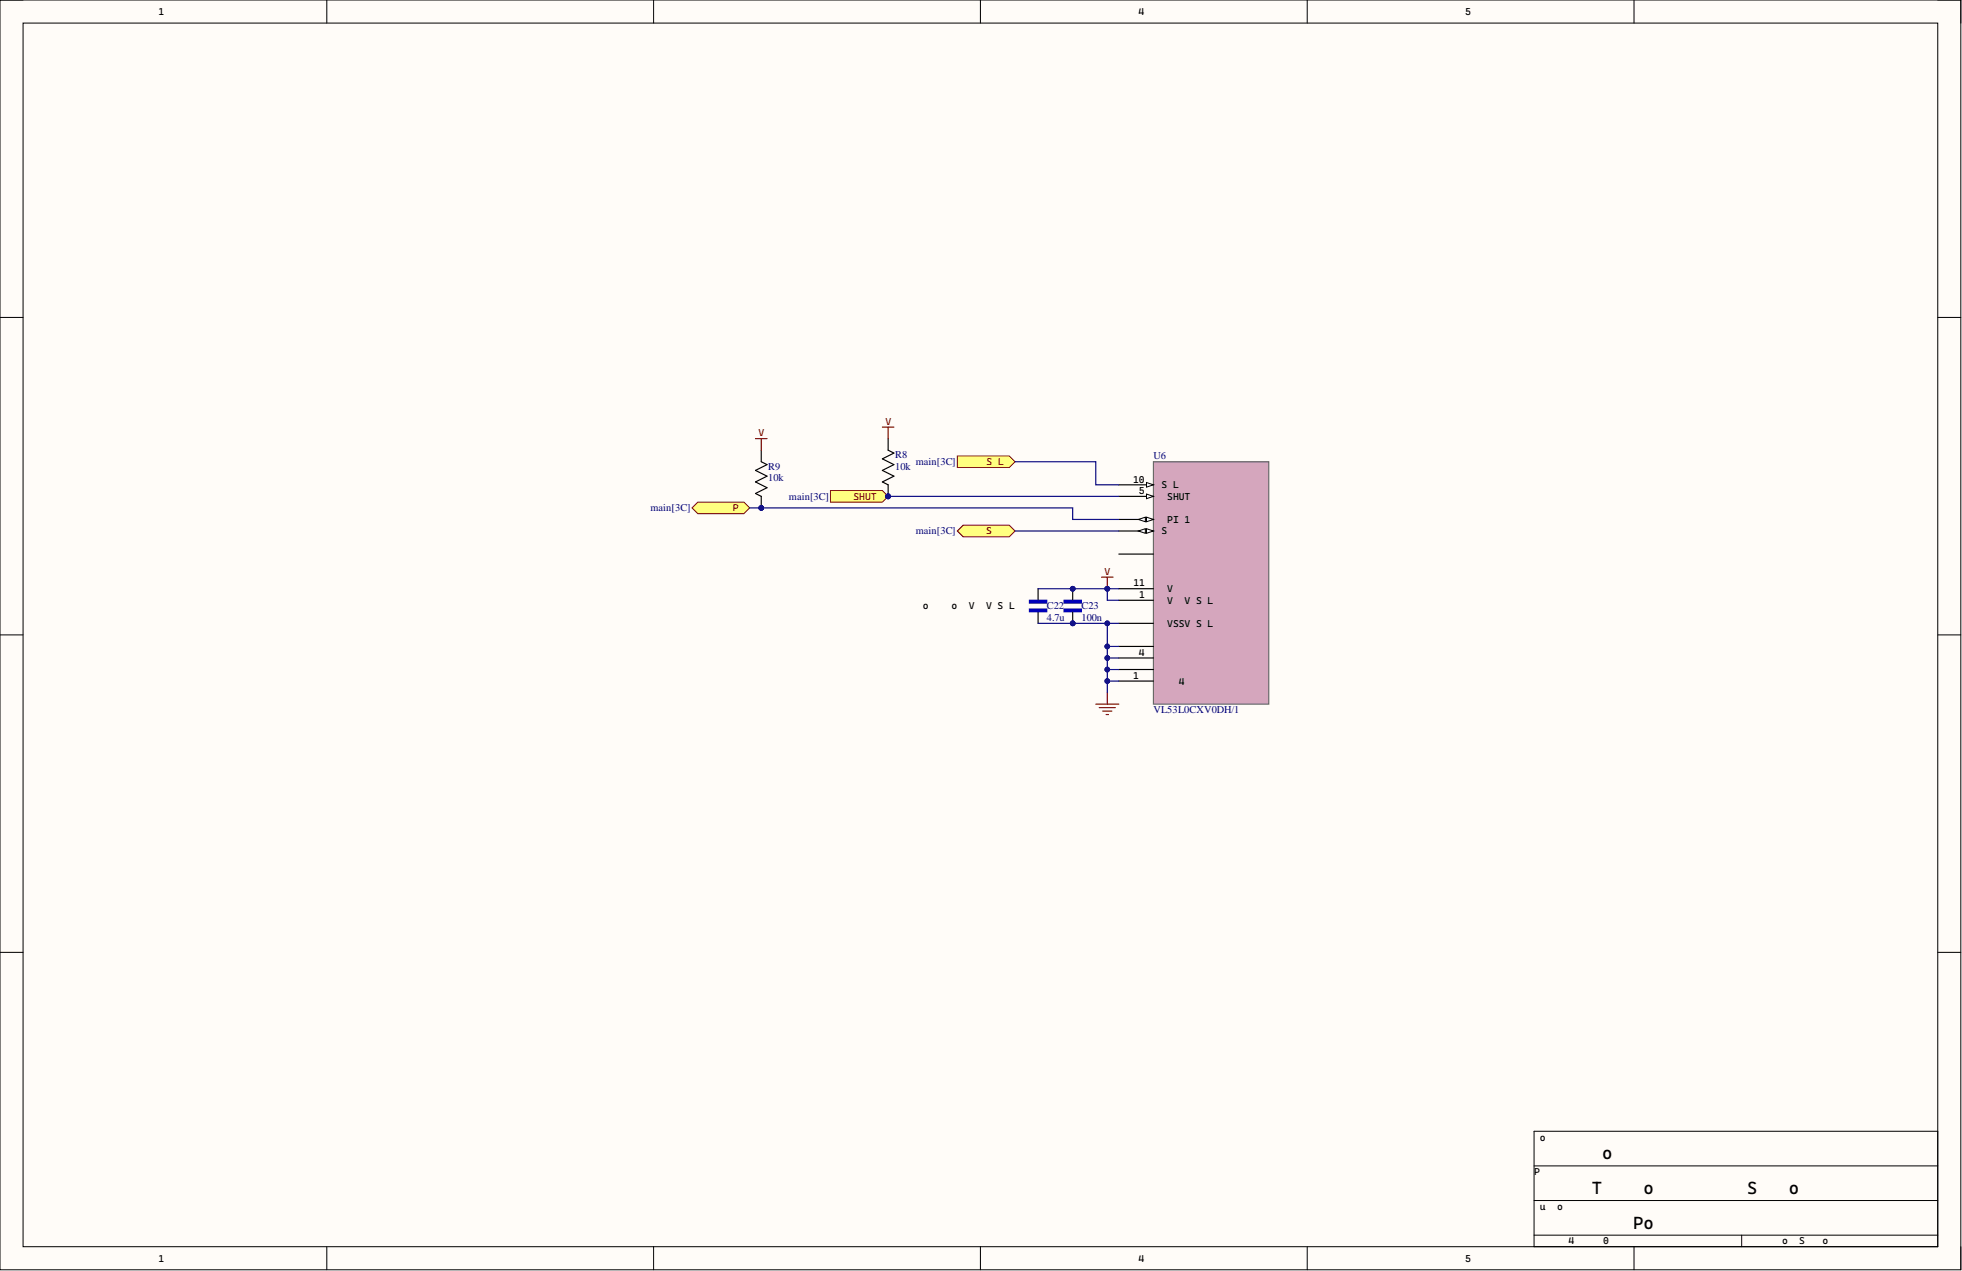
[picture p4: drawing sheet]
<svg xmlns="http://www.w3.org/2000/svg" width="431mm" height="279mm" viewBox="0 0 431 279" stroke-linecap="round" stroke-linejoin="round" font-family="sans-serif">
<defs><g id="words">
<g font-size="3.9">
<text x="350" y="254.9">Context Disk</text>
<text x="350" y="262.5">Time of Flight Sensor</text>
<text x="350" y="270.1">Ben Posheng Cheng</text>
</g>
<g font-size="2.3" fill="#000080">
<text x="196.8" y="100.7">R8</text>
<text x="253.6" y="101">U6</text>
<text x="168.9" y="103.3">R9</text>
<text x="168.9" y="105.8">10k</text>
<text x="196.8" y="103.3">10k</text>
<text x="201.4" y="102.3">main[3C]</text>
<text x="143.1" y="112.4">main[3C]</text>
<text x="173.5" y="109.9">main[3C]</text>
<text x="201.4" y="117.5">main[3C]</text>
<text x="230.2" y="134">C22</text>
<text x="230.2" y="136.5">4.7u</text>
<text x="237.8" y="134">C23</text>
<text x="237.8" y="136.5">100n</text>
<text x="253.6" y="156.8">VL53L0CXV0DH/1</text>
</g>
<g font-size="2.2">
<text x="34.8" y="3.3">1</text>
<text x="250.3" y="3.3">4</text>
<text x="322.2" y="3.3">5</text>
<text x="249.2" y="106.1">10</text>
<text x="255.4" y="107.3">SCL</text>
<text x="250.4" y="108.6">5</text>
<text x="255.4" y="109.9">XSHUT</text>
<text x="255.4" y="115">GPIO1</text>
<text x="255.4" y="117.5">SDA</text>
<text x="249.2" y="128.9">11</text>
<text x="250.5" y="131.4">1</text>
<text x="255.4" y="130.2">AVDD</text>
<text x="200.4" y="134">close to AVDDVCSEL</text>
<text x="255.4" y="132.7">AVDDVCSEL</text>
<text x="255.4" y="137.8">AVSSVCSEL</text>
<text x="249.2" y="149.2">12</text>
<text x="250.4" y="144.1">4</text>
<text x="255.4" y="150.5">GND4</text>
<text x="337.3" y="250.7">Board</text>
<text x="337.3" y="258.3">Page</text>
<text x="337.3" y="265.9">Author</text>
<text x="337.3" y="273.6">Date: 4/23/2026</text>
<text x="383" y="273.6">File: tof.SchDoc</text>
<text x="34.8" y="277.4">1</text>
<text x="250.3" y="277.4">4</text>
<text x="322.2" y="277.4">5</text>
</g>
<g font-size="2.2" fill="#800000">
<text x="165.5" y="95.9">3V3</text>
<text x="193.4" y="93.4">3V3</text>
<text x="216.9" y="102.3">SCL</text>
<text x="159.9" y="112.4">GP</text>
<text x="186.4" y="109.9">XSHUT</text>
<text x="216.9" y="117.5">SDA</text>
<text x="241.6" y="126.4">3V3</text>
</g>
</g></defs>
<path d="M0 0h431.2v279.1h-431.2z" fill-rule="evenodd" fill="#fffcf8"/>
<path d="M0 0h431.2v279.1h-431.2z" fill="none" stroke="#000" stroke-width=".22"/>
<path d="M5.1 5.1h421v269h-421z" fill-rule="evenodd" fill="#fffcf8"/>
<g fill="none" stroke="#000" stroke-width=".22">
<path d="M0 0h5.1M71.9 0v5.1M143.7 0v5.1M215.6 0v5.1M287.5 0v5.1M359.3 0v5.1M426.1 0h5.1v5.1M5.1 5.1h421v269h-421zM0 69.8h5.1M426.1 69.8h5.1M0 139.6h5.1M426.1 139.6h5.1"/>
<path d="M0 209.4h5.1M426.1 209.4h5.1M337.3 248.7h88.8v25.4h-88.8zM337.3 256.3h88.8M71.9 274.1v5M143.7 274.1v5M215.6 274.1v5M287.5 274.1v5M337.3 263.9h88.8M337.3 271.5h88.8M359.3 274.1v5M383 271.5v2.6"/>
<path d="M431.2 274.1v5"/>
</g>
<path d="M253.6 101.5h25.4v53.3h-25.4z" fill-rule="evenodd" fill="#d5a6bd"/>
<path d="M253.6 101.5h25.4v53.3h-25.4z" fill="none" stroke="#666" stroke-width=".25"/>
<path d="M246 106.6h7.6" fill="none" stroke="#000" stroke-width=".25"/>
<path d="M252.1 106.1l1.5 .5-1.5 .5z" fill="#f8fcff"/>
<path d="M252.1 106.1l1.5 .5-1.5 .5z" fill="none" stroke="#000" stroke-width=".22"/>
<path d="M246 109.1h7.6" fill="none" stroke="#000" stroke-width=".25"/>
<path d="M252.1 108.6l1.5 .5-1.5 .5z" fill="#f8fcff"/>
<path d="M252.1 108.6l1.5 .5-1.5 .5z" fill="none" stroke="#000" stroke-width=".22"/>
<path d="M246 114.2h7.6" fill="none" stroke="#000" stroke-width=".25"/>
<path d="M252.1 113.7l1.5 .5-1.5 .5z" fill="#f8fcff"/>
<path d="M252.1 113.7l1.5 .5-1.5 .5z" fill="none" stroke="#000" stroke-width=".22"/>
<path d="M250.3 114.2l1.6-.5v1z" fill="#f8fcff"/>
<path d="M250.3 114.2l1.6-.5v1z" fill="none" stroke="#000" stroke-width=".22"/>
<path d="M246 116.7h7.6" fill="none" stroke="#000" stroke-width=".25"/>
<path d="M252.1 116.2l1.5 .5-1.5 .5z" fill="#f8fcff"/>
<path d="M252.1 116.2l1.5 .5-1.5 .5z" fill="none" stroke="#000" stroke-width=".22"/>
<path d="M250.3 116.7l1.6-.5v1z" fill="#f8fcff"/>
<path d="M250.3 116.7l1.6-.5v1z" fill="none" stroke="#000" stroke-width=".22"/>
<path d="M246 121.8h7.6M246 129.4h7.6M246 132h7.6M246 137h7.6M246 142.1h7.6M246 144.6h7.6M246 147.2h7.6M246 149.7h7.6" fill="none" stroke="#000" stroke-width=".25"/>
<path d="M241 154.8h5M241.7 155.6h3.6M242.5 156.3h2M243.2 157.1h.5M243.5 152.3v2.5" fill="none" stroke="#800000" stroke-width=".25"/>
<circle cx="235.9" cy="137" r=".51" fill="#000080"/>
<circle cx="235.9" cy="137" r=".51" fill="none" stroke="#000080" stroke-width=".22"/>
<circle cx="235.9" cy="129.4" r=".51" fill="#000080"/>
<circle cx="235.9" cy="129.4" r=".51" fill="none" stroke="#000080" stroke-width=".22"/>
<path d="M234 133.9h3.8v.6h-3.8z" fill-rule="evenodd" fill="#00f"/>
<path d="M234 133.9h3.8v.6h-3.8z" fill="none" stroke="#00f" stroke-width=".25"/>
<path d="M234 132h3.8v.6h-3.8z" fill-rule="evenodd" fill="#00f"/>
<path d="M234 132h3.8v.6h-3.8z" fill="none" stroke="#00f" stroke-width=".25"/>
<path d="M235.9 134.5v2.5" fill="none" stroke="#000" stroke-width=".25"/>
<circle cx="235.9" cy="137" r=".51" fill="#000080"/>
<circle cx="235.9" cy="137" r=".51" fill="none" stroke="#000080" stroke-width=".22"/>
<path d="M235.9 129.4v2.6" fill="none" stroke="#000" stroke-width=".25"/>
<circle cx="235.9" cy="129.4" r=".51" fill="#000080"/>
<circle cx="235.9" cy="129.4" r=".51" fill="none" stroke="#000080" stroke-width=".22"/>
<path d="M226.4 133.9h3.8v.6h-3.8z" fill-rule="evenodd" fill="#00f"/>
<path d="M226.4 133.9h3.8v.6h-3.8z" fill="none" stroke="#00f" stroke-width=".25"/>
<path d="M226.4 132h3.8v.6h-3.8z" fill-rule="evenodd" fill="#00f"/>
<path d="M226.4 132h3.8v.6h-3.8z" fill="none" stroke="#00f" stroke-width=".25"/>
<path d="M228.3 129.4v2.6M228.3 134.5v2.5" fill="none" stroke="#000" stroke-width=".25"/>
<path d="M210.5 100.2h11.4l1.3 1.3-1.3 1.3h-11.4z" fill-rule="evenodd" fill="#ffff80"/>
<path d="M210.5 100.2h11.4l1.3 1.3-1.3 1.3h-11.4z" fill="none" stroke="#800000" stroke-width=".22"/>
<path d="M182.6 107.8h11.4l1.3 1.3-1.3 1.3h-11.4z" fill-rule="evenodd" fill="#ffff80"/>
<path d="M182.6 107.8h11.4l1.3 1.3-1.3 1.3h-11.4z" fill="none" stroke="#800000" stroke-width=".22"/>
<circle cx="195.3" cy="109.1" r=".51" fill="#000080"/>
<circle cx="195.3" cy="109.1" r=".51" fill="none" stroke="#000080" stroke-width=".22"/>
<path d="M153.5 110.4h10.1l1.3 1.3-1.3 1.2h-10.1l-1.3-1.2z" fill-rule="evenodd" fill="#ffff80"/>
<path d="M153.5 110.4h10.1l1.3 1.3-1.3 1.2h-10.1l-1.3-1.2z" fill="none" stroke="#800000" stroke-width=".22"/>
<path d="M211.8 115.5h10.1l1.3 1.2-1.3 1.3h-10.1l-1.3-1.3z" fill-rule="evenodd" fill="#ffff80"/>
<path d="M211.8 115.5h10.1l1.3 1.2-1.3 1.3h-10.1l-1.3-1.3z" fill="none" stroke="#800000" stroke-width=".22"/>
<circle cx="195.3" cy="109.1" r=".51" fill="#000080"/>
<circle cx="195.3" cy="109.1" r=".51" fill="none" stroke="#000080" stroke-width=".22"/>
<path d="M195.3 106.6v2.5" fill="none" stroke="#000" stroke-width=".25"/>
<circle cx="195.3" cy="109.1" r=".51" fill="#000080"/>
<circle cx="195.3" cy="109.1" r=".51" fill="none" stroke="#000080" stroke-width=".22"/>
<path d="M195.3 96.4v2.6l1.3 .6-2.6 1.3 2.6 1.2-2.6 1.3 2.6 1.3-2.6 1.2 1.3 .7" fill="none" stroke="#000" stroke-width=".25"/>
<circle cx="167.4" cy="111.7" r=".51" fill="#000080"/>
<circle cx="167.4" cy="111.7" r=".51" fill="none" stroke="#000080" stroke-width=".22"/>
<path d="M167.4 109.1v2.6" fill="none" stroke="#000" stroke-width=".25"/>
<circle cx="167.4" cy="111.7" r=".51" fill="#000080"/>
<circle cx="167.4" cy="111.7" r=".51" fill="none" stroke="#000080" stroke-width=".22"/>
<path d="M167.4 99v2.5l1.3 .6-2.6 1.3 2.6 1.3-2.6 1.2 2.6 1.3-2.6 1.3 1.3 .6" fill="none" stroke="#000" stroke-width=".25"/>
<path d="M246 142.1h-2.5v10.2" fill="none" stroke="#000080" stroke-width=".25"/>
<circle cx="243.5" cy="142.1" r=".51" fill="#000080"/>
<circle cx="243.5" cy="142.1" r=".51" fill="none" stroke="#000080" stroke-width=".22"/>
<circle cx="243.5" cy="144.6" r=".51" fill="#000080"/>
<circle cx="243.5" cy="144.6" r=".51" fill="none" stroke="#000080" stroke-width=".22"/>
<circle cx="243.5" cy="147.2" r=".51" fill="#000080"/>
<circle cx="243.5" cy="147.2" r=".51" fill="none" stroke="#000080" stroke-width=".22"/>
<circle cx="243.5" cy="149.7" r=".51" fill="#000080"/>
<circle cx="243.5" cy="149.7" r=".51" fill="none" stroke="#000080" stroke-width=".22"/>
<path d="M243.5 144.6h2.5" fill="none" stroke="#000080" stroke-width=".25"/>
<circle cx="243.5" cy="144.6" r=".51" fill="#000080"/>
<circle cx="243.5" cy="144.6" r=".51" fill="none" stroke="#000080" stroke-width=".22"/>
<path d="M243.5 147.2h2.5" fill="none" stroke="#000080" stroke-width=".25"/>
<circle cx="243.5" cy="147.2" r=".51" fill="#000080"/>
<circle cx="243.5" cy="147.2" r=".51" fill="none" stroke="#000080" stroke-width=".22"/>
<path d="M243.5 149.7h2.5" fill="none" stroke="#000080" stroke-width=".25"/>
<circle cx="243.5" cy="149.7" r=".51" fill="#000080"/>
<circle cx="243.5" cy="149.7" r=".51" fill="none" stroke="#000080" stroke-width=".22"/>
<path d="M246 137h-2.5v5.1" fill="none" stroke="#000080" stroke-width=".25"/>
<circle cx="243.5" cy="142.1" r=".51" fill="#000080"/>
<circle cx="243.5" cy="142.1" r=".51" fill="none" stroke="#000080" stroke-width=".22"/>
<circle cx="243.5" cy="137" r=".51" fill="#000080"/>
<circle cx="243.5" cy="137" r=".51" fill="none" stroke="#000080" stroke-width=".22"/>
<path d="M228.3 129.4h17.7" fill="none" stroke="#000080" stroke-width=".25"/>
<circle cx="235.9" cy="129.4" r=".51" fill="#000080"/>
<circle cx="235.9" cy="129.4" r=".51" fill="none" stroke="#000080" stroke-width=".22"/>
<circle cx="243.5" cy="129.4" r=".51" fill="#000080"/>
<circle cx="243.5" cy="129.4" r=".51" fill="none" stroke="#000080" stroke-width=".22"/>
<path d="M228.3 137h15.2" fill="none" stroke="#000080" stroke-width=".25"/>
<circle cx="235.9" cy="137" r=".51" fill="#000080"/>
<circle cx="235.9" cy="137" r=".51" fill="none" stroke="#000080" stroke-width=".22"/>
<circle cx="243.5" cy="137" r=".51" fill="#000080"/>
<circle cx="243.5" cy="137" r=".51" fill="none" stroke="#000080" stroke-width=".22"/>
<path d="M243.5 129.4v2.6h2.5" fill="none" stroke="#000080" stroke-width=".25"/>
<circle cx="243.5" cy="129.4" r=".51" fill="#000080"/>
<circle cx="243.5" cy="129.4" r=".51" fill="none" stroke="#000080" stroke-width=".22"/>
<path d="M164.9 111.7h71v2.5h10.1M223.2 116.7h22.8" fill="none" stroke="#000080" stroke-width=".25"/>
<circle cx="167.4" cy="111.7" r=".51" fill="#000080"/>
<circle cx="167.4" cy="111.7" r=".51" fill="none" stroke="#000080" stroke-width=".22"/>
<path d="M195.3 109.1h50.7" fill="none" stroke="#000080" stroke-width=".25"/>
<circle cx="195.3" cy="109.1" r=".51" fill="#000080"/>
<circle cx="195.3" cy="109.1" r=".51" fill="none" stroke="#000080" stroke-width=".22"/>
<path d="M223.2 101.5h17.8v5.1h5" fill="none" stroke="#000080" stroke-width=".25"/>
<path d="M242.2 126.9h2.6M243.5 126.9v2.5" fill="none" stroke="#800000" stroke-width=".25"/>
<circle cx="243.5" cy="129.4" r=".51" fill="#000080"/>
<circle cx="243.5" cy="129.4" r=".51" fill="none" stroke="#000080" stroke-width=".22"/>
<path d="M166.1 96.4h2.6M167.4 96.4v2.6M194 93.9h2.6M195.3 93.9v2.5" fill="none" stroke="#800000" stroke-width=".25"/>
<use href="#words"/>
</svg>
